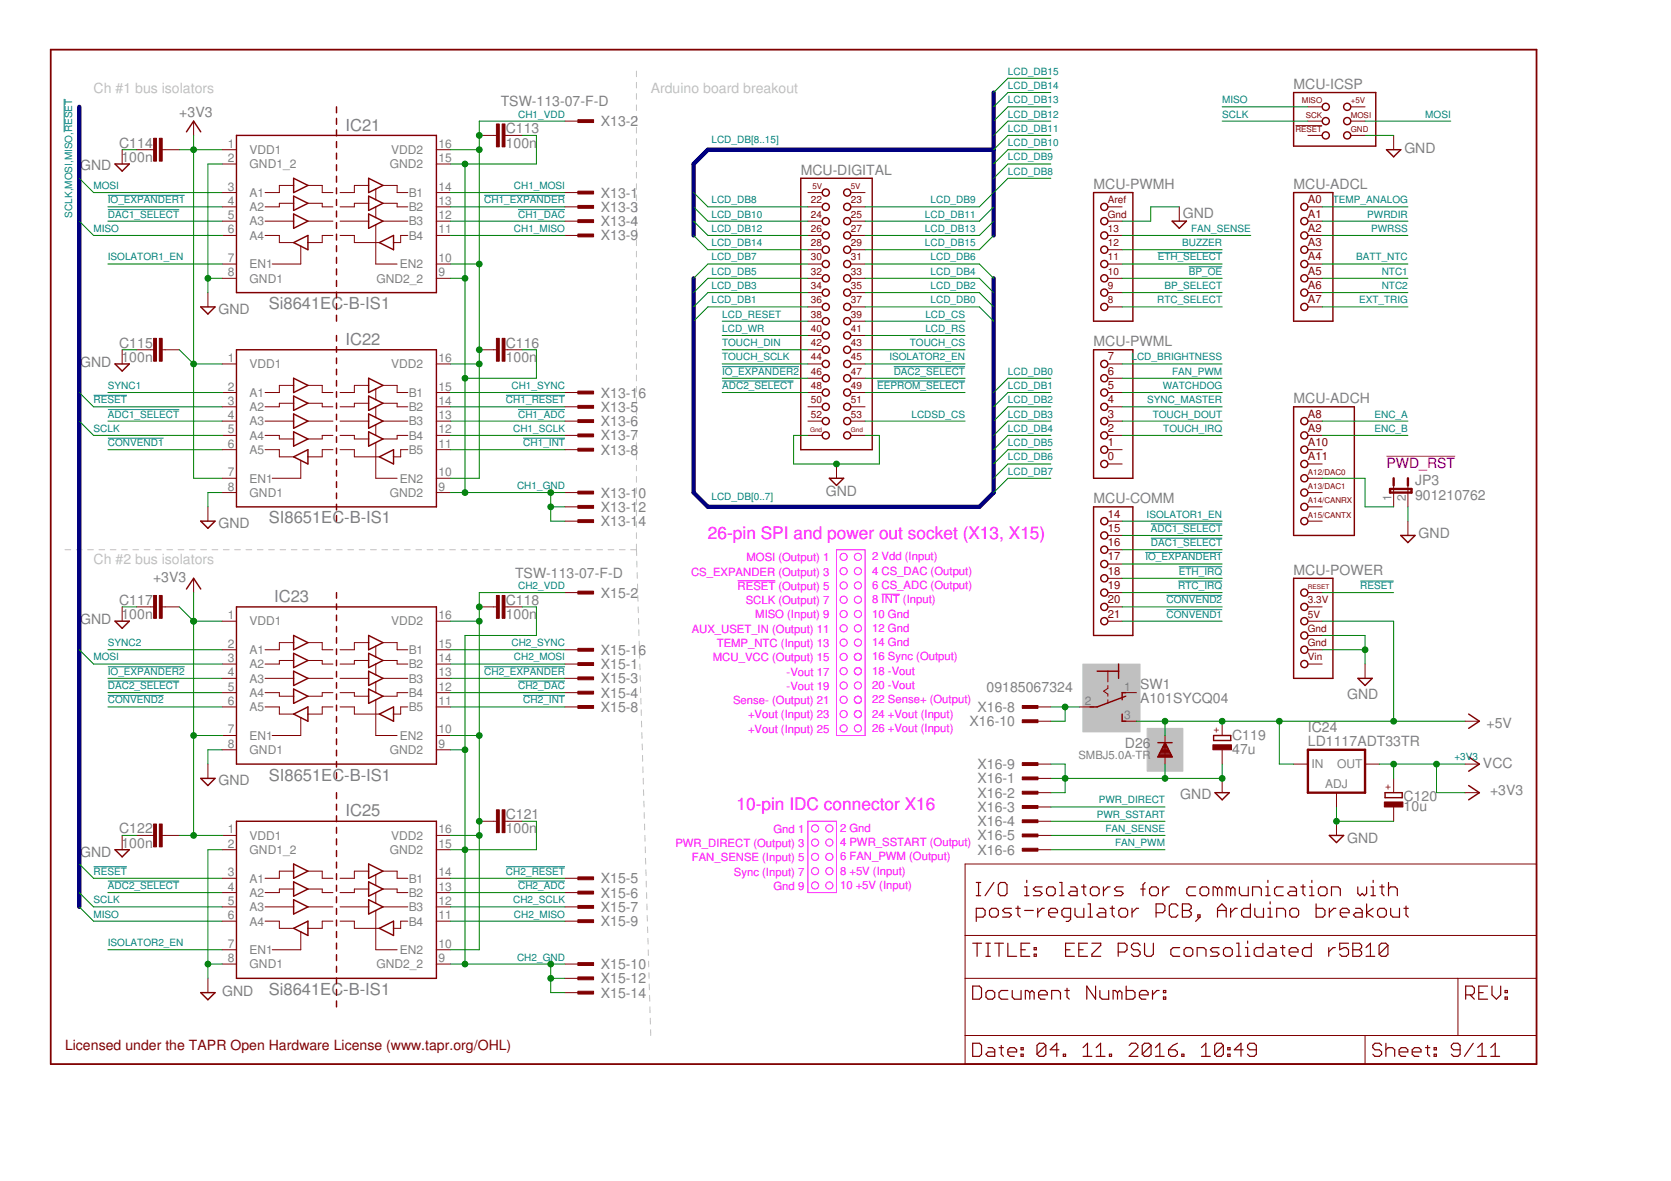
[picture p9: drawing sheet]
<svg xmlns="http://www.w3.org/2000/svg" width="297mm" height="210mm" viewBox="0 0 297 210" stroke-linecap="round" stroke-linejoin="round" font-family="sans-serif">
<defs><g id="words">
<g font-size="3.1" fill="#f0f">
<text x="125.8" y="95.8">26-pin SPI and power out socket (X13, X15)</text>
<text x="130.9" y="144.1">10-pin IDC connector X16</text>
</g>
<g font-size="2.9" fill="#808080">
<text x="61.4" y="23.2">IC21</text>
<text x="47.8" y="54.9">Si8641EC-B-IS1</text>
<text x="61.4" y="61.3">IC22</text>
<text x="47.8" y="93">SI8651EC-B-IS1</text>
<text x="48.7" y="107">IC23</text>
<text x="47.8" y="138.7">SI8651EC-B-IS1</text>
<text x="61.4" y="145.1">IC25</text>
<text x="47.8" y="176.8">Si8641EC-B-IS1</text>
</g>
<g font-size="2.5" fill="#c0c0c0">
<text x="16.6" y="16.4">Ch #1 bus isolators</text>
<text x="115.7" y="16.4">Arduino board breakout</text>
<text x="16.6" y="100.2">Ch #2 bus isolators</text>
</g>
<g font-size="2.5" fill="#808080">
<text x="230" y="15.8">MCU-ICSP</text>
<text x="31.9" y="20.8">+3V3</text>
<text x="89" y="18.9">TSW-113-07-F-D</text>
<text x="89.9" y="23.7">C113</text>
<text x="106.8" y="22.4">X13-2</text>
<text x="21.2" y="26.2">C114</text>
<text x="21.6" y="28.8">100n</text>
<text x="89.9" y="26.2">100n</text>
<text x="249.6" y="27.1">GND</text>
<text x="14.3" y="30.3">GND</text>
<text x="106.8" y="35.1">X13-1</text>
<text x="142.3" y="31">MCU-DIGITAL</text>
<text x="194.4" y="33.6">MCU-PWMH</text>
<text x="230" y="33.6">MCU-ADCL</text>
<text x="106.8" y="37.7">X13-3</text>
<text x="106.8" y="40.2">X13-4</text>
<text x="210.3" y="38.7">GND</text>
<text x="106.8" y="42.7">X13-9</text>
<text x="38.9" y="55.8">GND</text>
<text x="14.3" y="65.2">GND</text>
<text x="21.2" y="61.8">C115</text>
<text x="21.6" y="64.3">100n</text>
<text x="89.9" y="64.3">100n</text>
<text x="89.9" y="61.8">C116</text>
<text x="194.4" y="61.5">MCU-PWML</text>
<text x="106.8" y="70.7">X13-16</text>
<text x="230" y="71.7">MCU-ADCH</text>
<text x="106.8" y="73.2">X13-5</text>
<text x="106.8" y="75.7">X13-6</text>
<text x="106.8" y="78.3">X13-7</text>
<text x="106.8" y="80.8">X13-8</text>
<text x="106.8" y="88.4">X13-10</text>
<text x="146.8" y="88.2">GND</text>
<text x="194.4" y="89.5">MCU-COMM</text>
<text x="251.5" y="88.8">901210762</text>
<text x="251.5" y="86.3">JP3</text>
<text x="38.9" y="93.9">GND</text>
<text x="106.8" y="91">X13-12</text>
<text x="106.8" y="93.5">X13-14</text>
<text x="252.2" y="95.7">GND</text>
<text x="21.2" y="107.5">C117</text>
<text x="27.2" y="103.4">+3V3</text>
<text x="89.9" y="107.5">C118</text>
<text x="91.6" y="102.7">TSW-113-07-F-D</text>
<text x="106.8" y="106.2">X15-2</text>
<text x="230" y="102.2">MCU-POWER</text>
<text x="14.3" y="110.9">GND</text>
<text x="21.6" y="110">100n</text>
<text x="89.9" y="110">100n</text>
<text x="106.8" y="118.9">X15-1</text>
<text x="106.8" y="116.4">X15-16</text>
<text x="106.8" y="121.5">X15-3</text>
<text x="106.8" y="124">X15-4</text>
<text x="175.4" y="123">09185067324</text>
<text x="202.7" y="125">A101SYCQ04</text>
<text x="202.7" y="122.5">SW1</text>
<text x="239.5" y="124.2">GND</text>
<text x="106.8" y="126.5">X15-8</text>
<text x="172.4" y="129.1">X16-10</text>
<text x="173.7" y="126.5">X16-8</text>
<text x="219" y="131.5">C119</text>
<text x="232.5" y="130.1">IC24</text>
<text x="264.2" y="129.4">+5V</text>
<text x="173.7" y="136.7">X16-9</text>
<text x="200" y="133">D26</text>
<text x="219" y="134">47u</text>
<text x="232.5" y="132.6">LD1117ADT33TR</text>
<text x="263.6" y="136.4">VCC</text>
<text x="38.9" y="139.6">GND</text>
<text x="173.7" y="139.2">X16-1</text>
<text x="173.7" y="141.8">X16-2</text>
<text x="209.8" y="142">GND</text>
<text x="249.5" y="142.3">C120</text>
<text x="264.9" y="141.4">+3V3</text>
<text x="21.2" y="148.1">C122</text>
<text x="89.9" y="148.1">100n</text>
<text x="89.9" y="145.6">C121</text>
<text x="173.7" y="144.3">X16-3</text>
<text x="173.7" y="146.8">X16-4</text>
<text x="173.7" y="149.4">X16-5</text>
<text x="239.5" y="149.8">GND</text>
<text x="249.5" y="144.2">10u</text>
<text x="14.3" y="152.3">GND</text>
<text x="21.6" y="150.7">100n</text>
<text x="173.7" y="151.9">X16-6</text>
<text x="106.8" y="157">X15-5</text>
<text x="106.8" y="159.5">X15-6</text>
<text x="106.8" y="162.1">X15-7</text>
<text x="106.8" y="164.6">X15-9</text>
<text x="106.8" y="172.2">X15-10</text>
<text x="39.5" y="177.1">GND</text>
<text x="106.8" y="174.8">X15-12</text>
<text x="106.8" y="177.3">X15-14</text>
</g>
<text font-size="2.5" fill="#800080" x="246.5" y="83.1">PWD_RST</text>
<text font-size="2.5" fill="#800000" x="11.6" y="186.6">Licensed under the TAPR Open Hardware License (www.tapr.org/OHL)</text>
<g font-size="2.1" fill="#808080">
<text x="40.5" y="26.2">1</text>
<text x="40.5" y="28.8">2</text>
<text x="44.4" y="27.4">VDD1</text>
<text x="44.4" y="29.9">GND1_2</text>
<text x="69.3" y="29.9">GND2</text>
<text x="69.6" y="27.4">VDD2</text>
<text x="77.9" y="28.8">15</text>
<text x="77.9" y="26.2">16</text>
<text x="40.5" y="33.9">3</text>
<text x="44.4" y="35">A1</text>
<text x="72.6" y="35">B1</text>
<text x="77.9" y="33.9">14</text>
<text x="40.5" y="36.4">4</text>
<text x="40.5" y="38.9">5</text>
<text x="40.5" y="41.5">6</text>
<text x="44.4" y="37.5">A2</text>
<text x="44.4" y="40.1">A3</text>
<text x="72.6" y="40.1">B3</text>
<text x="72.6" y="37.5">B2</text>
<text x="77.9" y="41.5">11</text>
<text x="77.9" y="38.9">12</text>
<text x="77.9" y="36.4">13</text>
<text x="40.5" y="46.6">7</text>
<text x="44.4" y="42.6">A4</text>
<text x="44.4" y="47.7">EN1</text>
<text x="71.1" y="47.7">EN2</text>
<text x="72.6" y="42.6">B4</text>
<text x="77.9" y="46.6">10</text>
<text x="40.5" y="49.1">8</text>
<text x="44.4" y="50.2">GND1</text>
<text x="66.9" y="50.2">GND2_2</text>
<text x="77.9" y="49.1">9</text>
<text x="40.5" y="64.3">1</text>
<text x="44.4" y="65.5">VDD1</text>
<text x="69.6" y="65.5">VDD2</text>
<text x="77.9" y="64.3">16</text>
<text x="40.5" y="69.4">2</text>
<text x="40.5" y="72">3</text>
<text x="44.4" y="70.5">A1</text>
<text x="72.6" y="70.5">B1</text>
<text x="77.9" y="72">14</text>
<text x="77.9" y="69.4">15</text>
<text x="40.5" y="74.5">4</text>
<text x="40.5" y="77">5</text>
<text x="44.4" y="73.1">A2</text>
<text x="44.4" y="75.6">A3</text>
<text x="72.6" y="75.6">B3</text>
<text x="72.6" y="73.1">B2</text>
<text x="77.9" y="74.5">13</text>
<text x="77.9" y="77">12</text>
<text x="40.5" y="79.6">6</text>
<text x="44.4" y="80.7">A5</text>
<text x="44.4" y="78.2">A4</text>
<text x="72.6" y="80.7">B5</text>
<text x="72.6" y="78.2">B4</text>
<text x="77.9" y="79.6">11</text>
<text x="40.5" y="84.7">7</text>
<text x="40.5" y="87.2">8</text>
<text x="44.4" y="85.8">EN1</text>
<text x="44.4" y="88.3">GND1</text>
<text x="69.3" y="88.3">GND2</text>
<text x="71.1" y="85.8">EN2</text>
<text x="77.9" y="84.7">10</text>
<text x="77.9" y="87.2">9</text>
<text x="247.4" y="89.1" transform="rotate(-90 247.4 89.1)">1</text>
<text x="249.9" y="89.1" transform="rotate(-90 249.9 89.1)">2</text>
<text x="40.5" y="110">1</text>
<text x="44.4" y="111.2">VDD1</text>
<text x="69.6" y="111.2">VDD2</text>
<text x="77.9" y="110">16</text>
<text x="40.5" y="115.1">2</text>
<text x="40.5" y="117.7">3</text>
<text x="44.4" y="116.2">A1</text>
<text x="44.4" y="118.8">A2</text>
<text x="72.6" y="118.8">B2</text>
<text x="72.6" y="116.2">B1</text>
<text x="77.9" y="117.7">14</text>
<text x="77.9" y="115.1">15</text>
<text x="40.5" y="120.2">4</text>
<text x="40.5" y="125.3">6</text>
<text x="40.5" y="122.7">5</text>
<text x="44.4" y="121.3">A3</text>
<text x="44.4" y="123.9">A4</text>
<text x="72.6" y="121.3">B3</text>
<text x="72.6" y="123.9">B4</text>
<text x="77.9" y="125.3">11</text>
<text x="77.9" y="120.2">13</text>
<text x="77.9" y="122.7">12</text>
<text x="192.9" y="125.3">2</text>
<text x="199.8" y="122.7">1</text>
<text x="40.5" y="130.4">7</text>
<text x="44.4" y="126.4">A5</text>
<text x="44.4" y="131.5">EN1</text>
<text x="71.1" y="131.5">EN2</text>
<text x="72.6" y="126.4">B5</text>
<text x="77.9" y="130.4">10</text>
<text x="199.8" y="127.8">3</text>
<text x="40.5" y="132.9">8</text>
<text x="44.4" y="134">GND1</text>
<text x="69.3" y="134">GND2</text>
<text x="77.9" y="132.9">9</text>
<text x="233.1" y="136.4">IN</text>
<text x="237.7" y="136.4">OUT</text>
<text x="235.5" y="140.1">ADJ</text>
<text x="40.5" y="148.1">1</text>
<text x="44.4" y="149.3">VDD1</text>
<text x="69.6" y="149.3">VDD2</text>
<text x="77.9" y="148.1">16</text>
<text x="40.5" y="150.7">2</text>
<text x="40.5" y="155.8">3</text>
<text x="44.4" y="151.8">GND1_2</text>
<text x="69.3" y="151.8">GND2</text>
<text x="77.9" y="155.8">14</text>
<text x="77.9" y="150.7">15</text>
<text x="40.5" y="158.3">4</text>
<text x="40.5" y="160.8">5</text>
<text x="44.4" y="156.9">A1</text>
<text x="44.4" y="159.4">A2</text>
<text x="44.4" y="162">A3</text>
<text x="72.6" y="162">B3</text>
<text x="72.6" y="159.4">B2</text>
<text x="72.6" y="156.9">B1</text>
<text x="77.9" y="160.8">12</text>
<text x="77.9" y="158.3">13</text>
<text x="40.5" y="163.4">6</text>
<text x="44.4" y="164.5">A4</text>
<text x="72.6" y="164.5">B4</text>
<text x="77.9" y="163.4">11</text>
<text x="40.5" y="168.5">7</text>
<text x="40.5" y="171">8</text>
<text x="44.4" y="169.6">EN1</text>
<text x="44.4" y="172.1">GND1</text>
<text x="66.9" y="172.1">GND2_2</text>
<text x="71.1" y="169.6">EN2</text>
<text x="77.9" y="171">9</text>
<text x="77.9" y="168.5">10</text>
</g>
<g font-size="2" fill="#800000">
<text x="232.5" y="41.2">A2</text>
<text x="232.5" y="38.7">A1</text>
<text x="232.5" y="36.1">A0</text>
<text x="232.5" y="46.3">A4</text>
<text x="232.5" y="43.7">A3</text>
<text x="232.5" y="53.9">A7</text>
<text x="232.5" y="51.4">A6</text>
<text x="232.5" y="48.8">A5</text>
<text x="196.9" y="64.1">7</text>
<text x="196.9" y="71.7">4</text>
<text x="196.9" y="69.1">5</text>
<text x="196.9" y="66.6">6</text>
<text x="196.9" y="76.8">2</text>
<text x="196.9" y="74.2">3</text>
<text x="232.5" y="76.8">A9</text>
<text x="232.5" y="74.2">A8</text>
<text x="196.9" y="81.8">0</text>
<text x="196.9" y="79.3">1</text>
<text x="232.5" y="81.8">A11</text>
<text x="232.5" y="79.3">A10</text>
<text x="196.9" y="92">14</text>
<text x="196.9" y="94.5">15</text>
<text x="196.9" y="97.1">16</text>
<text x="196.9" y="99.6">17</text>
<text x="196.9" y="102.2">18</text>
<text x="196.9" y="104.7">19</text>
<text x="196.9" y="107.2">20</text>
<text x="196.9" y="109.8">21</text>
</g>
<g font-size="2" fill="#f0f">
<text x="132.7" y="99.8">MOSI (Output) 1</text>
<text x="155" y="99.6">2 Vdd (Input)</text>
<text x="122.8" y="102.3">CS_EXPANDER (Output) 3</text>
<text x="131.1" y="104.8">RESET (Output) 5</text>
<text x="132.6" y="107.4">SCLK (Output) 7</text>
<text x="155" y="104.7">6 CS_ADC (Output)</text>
<text x="155" y="107.2">8 INT (Input)</text>
<text x="155" y="102.2">4 CS_DAC (Output)</text>
<text x="123" y="112.5">AUX_USET_IN (Output) 11</text>
<text x="134.3" y="109.9">MISO (Input) 9</text>
<text x="155" y="109.8">10 Gnd</text>
<text x="155" y="112.3">12 Gnd</text>
<text x="126.7" y="117.5">MCU_VCC (Output) 15</text>
<text x="127.4" y="115">TEMP_NTC (Input) 13</text>
<text x="155" y="119.9">18 -Vout</text>
<text x="155" y="117.4">16 Sync (Output)</text>
<text x="155" y="114.8">14 Gnd</text>
<text x="130.3" y="125.2">Sense- (Output) 21</text>
<text x="139.8" y="122.6">-Vout 19</text>
<text x="139.8" y="120.1">-Vout 17</text>
<text x="155" y="125">22 Sense+ (Output)</text>
<text x="155" y="122.5">20 -Vout</text>
<text x="133" y="127.7">+Vout (Input) 23</text>
<text x="133" y="130.2">+Vout (Input) 25</text>
<text x="155" y="127.5">24 +Vout (Input)</text>
<text x="155" y="130.1">26 +Vout (Input)</text>
<text x="137.5" y="148">Gnd 1</text>
<text x="149.3" y="147.9">2 Gnd</text>
<text x="120.1" y="150.5">PWR_DIRECT (Output) 3</text>
<text x="123" y="153.1">FAN_SENSE (Input) 5</text>
<text x="130.4" y="155.6">Sync (Input) 7</text>
<text x="149.3" y="150.4">4 PWR_SSTART (Output)</text>
<text x="149.3" y="152.9">6 FAN_PWM (Output)</text>
<text x="149.3" y="155.5">8 +5V (Input)</text>
<text x="137.5" y="158.2">Gnd 9</text>
<text x="149.3" y="158">10 +5V (Input)</text>
</g>
<text font-size="2" fill="#808080" x="191.7" y="134.9">SMBJ5.0A-TR</text>
<g font-size="1.8" fill="#008080">
<text x="179.2" y="15.8">LCD_DB14</text>
<text x="179.2" y="13.3">LCD_DB15</text>
<text x="92.1" y="20.9">CH1_VDD</text>
<text x="179.2" y="23.4">LCD_DB11</text>
<text x="179.2" y="20.9">LCD_DB12</text>
<text x="179.2" y="18.4">LCD_DB13</text>
<text x="217.3" y="18.4">MISO</text>
<text x="217.3" y="20.9">SCLK</text>
<text x="253.4" y="20.9">MOSI</text>
<text x="126.5" y="25.3">LCD_DB[8..15]</text>
<text x="179.2" y="28.5">LCD_DB9</text>
<text x="179.2" y="26">LCD_DB10</text>
<text x="16.6" y="33.6">MOSI</text>
<text x="91.3" y="33.6">CH1_MOSI</text>
<text x="179.2" y="31">LCD_DB8</text>
<text x="12.8" y="38.7" transform="rotate(-90 12.8 38.7)">SCLK,MOSI,MISO,RESET</text>
<text x="16.6" y="41.2">MISO</text>
<text x="19.2" y="36.1">IO_EXPANDER1</text>
<text x="19.2" y="38.7">DAC1_SELECT</text>
<text x="86.1" y="36.1">CH1_EXPANDER</text>
<text x="91.3" y="41.2">CH1_MISO</text>
<text x="92.1" y="38.7">CH1_DAC</text>
<text x="126.5" y="36.1">LCD_DB8</text>
<text x="126.5" y="38.7">LCD_DB10</text>
<text x="126.5" y="41.2">LCD_DB12</text>
<text x="164.4" y="38.7">LCD_DB11</text>
<text x="164.4" y="41.2">LCD_DB13</text>
<text x="165.4" y="36.1">LCD_DB9</text>
<text x="211.8" y="41.2">FAN_SENSE</text>
<text x="236.9" y="36.1">TEMP_ANALOG</text>
<text x="243.1" y="38.7">PWRDIR</text>
<text x="243.8" y="41.2">PWRSS</text>
<text x="19.2" y="46.3">ISOLATOR1_EN</text>
<text x="126.5" y="43.7">LCD_DB14</text>
<text x="126.5" y="46.3">LCD_DB7</text>
<text x="164.4" y="43.7">LCD_DB15</text>
<text x="165.4" y="46.3">LCD_DB6</text>
<text x="205.8" y="46.3">ETH_SELECT</text>
<text x="210.1" y="43.7">BUZZER</text>
<text x="241.1" y="46.3">BATT_NTC</text>
<text x="126.5" y="48.8">LCD_DB5</text>
<text x="126.5" y="51.4">LCD_DB3</text>
<text x="126.5" y="53.9">LCD_DB1</text>
<text x="165.4" y="48.8">LCD_DB4</text>
<text x="165.4" y="51.4">LCD_DB2</text>
<text x="165.4" y="53.9">LCD_DB0</text>
<text x="205.7" y="53.9">RTC_SELECT</text>
<text x="207" y="51.4">BP_SELECT</text>
<text x="211.3" y="48.8">BP_OE</text>
<text x="241.6" y="53.9">EXT_TRIG</text>
<text x="245.6" y="48.8">NTC1</text>
<text x="245.6" y="51.4">NTC2</text>
<text x="128.4" y="56.4">LCD_RESET</text>
<text x="128.4" y="59">LCD_WR</text>
<text x="164.5" y="56.4">LCD_CS</text>
<text x="164.5" y="59">LCD_RS</text>
<text x="128.4" y="64.1">TOUCH_SCLK</text>
<text x="128.4" y="61.5">TOUCH_DIN</text>
<text x="158.1" y="64.1">ISOLATOR2_EN</text>
<text x="161.7" y="61.5">TOUCH_CS</text>
<text x="201.1" y="64.1">LCD_BRIGHTNESS</text>
<text x="16.6" y="71.7">RESET</text>
<text x="19.2" y="69.1">SYNC1</text>
<text x="89.9" y="71.7">CH1_RESET</text>
<text x="90.9" y="69.1">CH1_SYNC</text>
<text x="128.4" y="66.6">IO_EXPANDER2</text>
<text x="128.4" y="69.1">ADC2_SELECT</text>
<text x="155.9" y="69.1">EEPROM_SELECT</text>
<text x="158.9" y="66.6">DAC2_SELECT</text>
<text x="179.2" y="71.7">LCD_DB2</text>
<text x="179.2" y="69.1">LCD_DB1</text>
<text x="179.2" y="66.6">LCD_DB0</text>
<text x="203.9" y="71.7">SYNC_MASTER</text>
<text x="206.7" y="69.1">WATCHDOG</text>
<text x="208.4" y="66.6">FAN_PWM</text>
<text x="16.6" y="76.8">SCLK</text>
<text x="19.2" y="74.2">ADC1_SELECT</text>
<text x="91.2" y="76.8">CH1_SCLK</text>
<text x="92.1" y="74.2">CH1_ADC</text>
<text x="162" y="74.2">LCDSD_CS</text>
<text x="179.2" y="76.8">LCD_DB4</text>
<text x="179.2" y="74.2">LCD_DB3</text>
<text x="204.9" y="74.2">TOUCH_DOUT</text>
<text x="206.8" y="76.8">TOUCH_IRQ</text>
<text x="244.3" y="74.2">ENC_A</text>
<text x="244.3" y="76.8">ENC_B</text>
<text x="19.2" y="79.3">CONVEND1</text>
<text x="93" y="79.3">CH1_INT</text>
<text x="179.2" y="81.8">LCD_DB6</text>
<text x="179.2" y="79.3">LCD_DB5</text>
<text x="91.9" y="86.9">CH1_GND</text>
<text x="126.5" y="88.8">LCD_DB[0..7]</text>
<text x="179.2" y="84.4">LCD_DB7</text>
<text x="203.8" y="92">ISOLATOR1_EN</text>
<text x="204.6" y="94.5">ADC1_SELECT</text>
<text x="203.6" y="99.6">IO_EXPANDER1</text>
<text x="204.6" y="97.1">DAC1_SELECT</text>
<text x="92.1" y="104.7">CH2_VDD</text>
<text x="207.4" y="107.2">CONVEND2</text>
<text x="209.5" y="104.7">RTC_IRQ</text>
<text x="209.6" y="102.2">ETH_IRQ</text>
<text x="241.8" y="104.7">RESET</text>
<text x="207.4" y="109.8">CONVEND1</text>
<text x="16.6" y="117.4">MOSI</text>
<text x="19.2" y="119.9">IO_EXPANDER2</text>
<text x="19.2" y="114.8">SYNC2</text>
<text x="86.1" y="119.9">CH2_EXPANDER</text>
<text x="90.9" y="114.8">CH2_SYNC</text>
<text x="91.3" y="117.4">CH2_MOSI</text>
<text x="19.2" y="125">CONVEND2</text>
<text x="19.2" y="122.5">DAC2_SELECT</text>
<text x="92.1" y="122.5">CH2_DAC</text>
<text x="93" y="125">CH2_INT</text>
<text x="258.5" y="135.2">+3V3</text>
<text x="195.3" y="142.8">PWR_DIRECT</text>
<text x="195" y="145.3">PWR_SSTART</text>
<text x="196.5" y="147.9">FAN_SENSE</text>
<text x="16.6" y="155.5">RESET</text>
<text x="89.9" y="155.5">CH2_RESET</text>
<text x="198.2" y="150.4">FAN_PWM</text>
<text x="16.6" y="160.6">SCLK</text>
<text x="19.2" y="158">ADC2_SELECT</text>
<text x="91.2" y="160.6">CH2_SCLK</text>
<text x="92.1" y="158">CH2_ADC</text>
<text x="16.6" y="163.1">MISO</text>
<text x="91.3" y="163.1">CH2_MISO</text>
<text x="19.2" y="168.2">ISOLATOR2_EN</text>
<text x="91.9" y="170.7">CH2_GND</text>
</g>
<g font-size="1.8" fill="#800000">
<text x="144.2" y="36.1">22</text>
<text x="144.2" y="38.7">24</text>
<text x="144.2" y="41.2">26</text>
<text x="151.2" y="36.1">23</text>
<text x="151.2" y="38.7">25</text>
<text x="151.2" y="41.2">27</text>
<text x="196.9" y="41.2">13</text>
<text x="196.9" y="38.7">Gnd</text>
<text x="196.9" y="36.1">Aref</text>
<text x="144.2" y="43.7">28</text>
<text x="144.2" y="46.3">30</text>
<text x="151.2" y="43.7">29</text>
<text x="151.2" y="46.3">31</text>
<text x="196.9" y="46.3">11</text>
<text x="196.9" y="43.7">12</text>
<text x="144.2" y="48.8">32</text>
<text x="144.2" y="51.4">34</text>
<text x="144.2" y="53.9">36</text>
<text x="151.2" y="48.8">33</text>
<text x="151.2" y="51.4">35</text>
<text x="151.2" y="53.9">37</text>
<text x="196.9" y="48.8">10</text>
<text x="196.9" y="51.4">9</text>
<text x="196.9" y="53.9">8</text>
<text x="144.2" y="56.4">38</text>
<text x="144.2" y="59">40</text>
<text x="151.2" y="56.4">39</text>
<text x="151.2" y="59">41</text>
<text x="144.2" y="61.5">42</text>
<text x="144.2" y="64.1">44</text>
<text x="151.2" y="61.5">43</text>
<text x="151.2" y="64.1">45</text>
<text x="144.2" y="66.6">46</text>
<text x="144.2" y="69.1">48</text>
<text x="144.2" y="71.7">50</text>
<text x="151.2" y="66.6">47</text>
<text x="151.2" y="69.1">49</text>
<text x="151.2" y="71.7">51</text>
<text x="144.2" y="74.2">52</text>
<text x="151.2" y="74.2">53</text>
<text x="232.5" y="107.2">3.3V</text>
<text x="232.5" y="112.3">Gnd</text>
<text x="232.5" y="109.8">5V</text>
<text x="232.5" y="117.4">Vin</text>
<text x="232.5" y="114.8">Gnd</text>
<text x="216.7" y="130.3" transform="rotate(-90 216.7 130.3)">+</text>
<text x="247.2" y="140.5" transform="rotate(-90 247.2 140.5)">+</text>
</g>
<g font-size="1.4" fill="#800000">
<text x="230.3" y="23.4">RESET</text>
<text x="231.4" y="18.4">MISO</text>
<text x="232.1" y="20.9">SCK</text>
<text x="240.1" y="23.4">GND</text>
<text x="240.1" y="20.9">MOSI</text>
<text x="240.1" y="18.4">+5V</text>
<text x="144.4" y="33.6">5V</text>
<text x="151.2" y="33.6">5V</text>
<text x="232.5" y="89.5">A14/CANRX</text>
<text x="232.5" y="86.9">A13/DAC1</text>
<text x="232.5" y="84.4">A12/DAC0</text>
<text x="232.5" y="92">A15/CANTX</text>
</g>
<g font-size="1.1" fill="#800000">
<text x="144" y="76.8">Gnd</text>
<text x="151.2" y="76.8">Gnd</text>
<text x="232.5" y="104.7">RESET</text>
</g>
</g></defs>
<g fill="none" stroke="#c0c0c0" stroke-width=".18">
<path d="M113.1 12.6v1M113.1 14.6v1M113.1 16.6v1.1M113.1 18.6v1M113.1 20.6v1.1M113.1 22.6v1M113.1 24.6v1.1M113.1 26.6v1M113.1 28.7v1M113.1 30.6v1.1M113.1 32.7v1M113.1 34.6v1.1"/>
<path d="M113.1 36.7v1M113.1 38.7v1M113.1 40.7v1M113.1 42.7v1M113.1 44.7v1M113.1 46.7v1M113.1 48.7v1M113.1 50.7v1M113.1 52.7v1M113.1 54.7v1M113.1 56.7v1M113.1 58.7v1"/>
<path d="M113.1 60.7v1M113.1 62.7v1M113.1 64.7v1M113.1 66.7v1M113.1 68.7v1M113.1 70.7v1M113.1 72.7v1M113.1 74.7v1M113.1 76.7v1M113.1 78.7v1M11.6 97.7h1M13.6 97.7h1"/>
<path d="M15.6 97.7h1M17.6 97.7h1M19.6 97.7h1M21.6 97.7h1M23.6 97.7h1M25.6 97.7h1M27.6 97.7h1.1M29.7 97.7h1M31.7 97.7h1M33.7 97.7h1M35.7 97.7h1M37.7 97.7h1"/>
<path d="M39.7 97.7h1M41.7 97.7h1M43.7 97.7h1M45.7 97.7h1.1M47.8 97.7h1M49.8 97.7h1M51.8 97.7h1M53.8 97.7h1M55.8 97.7h1M57.8 97.7h1M59.8 97.7h1M61.8 97.7h1"/>
<path d="M63.9 97.7h1M65.9 97.7h1M67.9 97.7h1M69.9 97.7h1M71.9 97.7h1M73.9 97.7h1M75.9 97.7h1M77.9 97.7h1.1M79.9 97.7h1.1M82 97.7h1M84 97.7h1M86 97.7h1"/>
<path d="M88 97.7h1M90 97.7h1M92 97.7h1M94 97.7h1M96 97.7h1M98 97.7h1.1M100.1 97.7h1M102.1 97.7h1M104.1 97.7h1M106.1 97.7h1M108.1 97.7h1M110.1 97.7h1"/>
<path d="M112.1 97.7h1M113.1 80.7v1M113.1 82.7v1M113.1 84.7v1M113.1 86.7v1M113.1 88.7v1M113.1 90.7v1M113.1 92.7v1M113.1 94.7v1M113.1 96.7v1M113.1 97.7l.1 1M113.2 99.7v1.1"/>
<path d="M113.3 101.8v1M113.3 103.8v1M113.4 105.8v1.1M113.4 107.9l.1 1M113.5 109.9v1M113.6 111.9v1.1M113.6 114v1M113.7 116v1M113.7 118l.1 1M113.8 120.1v1M113.9 122.1v1M113.9 124.1v1"/>
<path d="M114 126.2v1M114 128.2l.1 1M114.1 130.2v1M114.2 132.2v1.1M114.2 134.3v1M114.3 136.3v1M114.3 138.3l.1 1.1M114.4 140.4v1M114.4 142.4l.1 1M114.5 144.4v1.1M114.6 146.5v1M114.6 148.5l.1 1"/>
<path d="M114.7 150.5v1.1M114.7 152.5l.1 1.1M114.8 154.6l.1 1M114.9 156.6v1M114.9 158.6l.1 1.1M115 160.7v1M115 162.7l.1 1M115.1 164.7v1.1M115.2 166.8v1M115.2 168.8l.1 1M115.3 170.8v1.1M115.4 172.9v1"/>
<path d="M115.4 174.9v1M115.5 176.9v1M115.5 178.9v1.1M115.6 181v1M115.7 183v1"/>
</g>
<g fill="#c0c0c0" stroke="#c0c0c0" stroke-width=".18">
<path d="M203.9 129.5h6.4v7.6h-6.4z"/>
<path d="M192.5 118h10.1v12.1h-10.1z"/>
</g>
<g fill="none" stroke="#800000" stroke-width=".21">
<path d="M173.5 159.2h.8M173.5 156.8h.8M173.9 156.8v2.4M176.7 156.8l-1.6 2.4M177.8 156.8h.8l.4 .4v1.6l-.4 .4h-.8l-.3-.4v-1.6zM182.1 159.2h.8M182.1 157.6h.4v1.6M182.5 156.5v.3M185.3 157.6h-1.2l-.4 .4 .4 .4h.7l.5 .4-.5 .4h-1.1M186 158l.4-.4h.8l.4 .4v.8l-.4 .4h-.8l-.4-.4zM188.4 159.2h.7M188.4 156.8h.4v2.4"/>
<path d="M190.3 157.6h.8l.4 .4v1.2h-1.2l-.4-.4 .4-.4h1.2M192.3 157.6h.7M192.7 157.2v1.6l.3 .4M193.8 158l.4-.4h.8l.4 .4v.8l-.4 .4h-.8l-.4-.4zM196.2 157.6v1.6M197.3 157.6h-.4l-.7 .8M199.7 157.6h-1.2l-.4 .4 .4 .4h.8l.4 .4-.4 .4h-1.2M202.8 158h.8M203.6 156.8l-.4 .4v2M204.3 158l.4-.4h.8l.4 .4v.8l-.4 .4h-.8l-.4-.4zM206.7 157.6v1.6M207.9 157.6h-.4l-.8 .8"/>
<path d="M212.5 157.6h-1.2l-.3 .4v.8l.3 .4h1.2M213.3 158l.4-.4h.8l.4 .4v.8l-.4 .4h-.8l-.4-.4zM216.4 158l-.4-.4h-.4v1.6M216.4 158v1.2M216.4 158l.4-.4 .4 .4v1.2M218.8 158l-.4-.4h-.4v1.6M218.8 158v1.2M218.8 158l.4-.4 .3 .4v1.2M220.3 157.6v1.2l.4 .4h1.2v-1.6M222.7 159.2v-1.6h1.1l.4 .4v1.2M225 159.2h.8M225 157.6h.4v1.6"/>
<path d="M225.4 156.5v.3M228.1 157.6h-1.2l-.3 .4v.8l.3 .4h1.2M229.3 157.6h.8l.4 .4v1.2h-1.2l-.4-.4 .4-.4h1.2M231.2 157.6h.8M231.6 157.2v1.6l.4 .4M232.8 159.2h.8M232.8 157.6h.4v1.6M233.2 156.5v.3M234.4 158l.3-.4h.8l.4 .4v.8l-.4 .4h-.8l-.3-.4zM236.7 159.2v-1.6h1.2l.4 .4v1.2M241.4 157.6v1.2l.4 .4 .3-.4 .4 .4 .4-.4v-1.2M243.7 159.2h.8"/>
<path d="M243.7 157.6h.4v1.6M244.1 156.5v.3M245.3 157.6h.7M245.7 157.2v1.6l.3 .4M246.8 158l.4-.4h.8l.4 .4v1.2M246.8 156.8v2.4M172.9 175.3h1.2l.4 .3v1.6l-.4 .4h-1.2zM172.9 167.6h1.6M173.5 163h1.2l.4-.4v-.8l-.4-.4h-1.2v2.4M173.7 167.6v2.4M175.3 176.4l.3-.4h.8l.4 .4v.8l-.4 .4h-.8l-.3-.4zM175.3 167.6h.7"/>
<path d="M175.3 170h.7M175.6 167.6v2.4M175.9 161.8l.4-.4h.8l.4 .4v.8l-.4 .4h-.8l-.4-.4zM176.8 167.6h1.6M177.6 167.6v2.4M179.2 167.6v2.4h1.5M179.2 176h-1.2l-.4 .4v.8l.4 .4h1.2M179.8 161.4h-1.2l-.4 .4 .4 .4h.8l.4 .4-.4 .4h-1.2M179.9 176v1.2l.4 .4h1.2v-1.6M180.6 161.4h.8M181 161v1.6l.4 .4M181.5 168.8h.8"/>
<path d="M182.1 161.8h1.6M183 167.6h-1.5v2.4h1.5M183 176.4l-.3-.4h-.4v1.6M183 176.4l.5-.4 .3 .4v1.2M183 176.4v1.2M183.8 169.6h.4v.4h-.4zM183.8 168.4h.4v.4h-.4zM184.5 161.4v1.6M184.6 176.8h1.6v-.4l-.4-.4h-.8l-.4 .4v.8l.4 .4h.8M185.6 161.4h-.3l-.8 .8M186.4 162.2h1.6v-.4l-.4-.4h-.8l-.4 .4v.8l.4 .4h.8M186.9 177.6v-1.6h1.2l.4 .4v1.2"/>
<path d="M189.3 176h.8M189.4 168.8h.8M189.7 175.6v1.6l.4 .4M190.3 163h-1.2l-.3-.4v-.8l.3-.4h1.2v2l-.4 .4h-.4M191 167.6h-1.6v2.4h1.6M191.1 161.4v1.2l.4 .4h1.2v-1.6M191.8 168.8h.8M193.3 167.6h-1.5v2.4h1.5M193.4 160.7h.4v2.3M193.4 163h.8M194.1 167.6h1.6v.4l-1.6 1.6v.4h1.6M194.8 175.3v2.3l-1.6-2.3v2.3"/>
<path d="M195.4 161.4h.8l.4 .4v1.2h-1.2l-.4-.4 .4-.4h1.2M195.5 176v1.2l.4 .4h1.2v-1.6M197.3 161.4h.8M197.7 161v1.6l.4 .4M198.6 176.4l-.4-.4h-.3v1.6M198.6 176.4v1.2M198.6 176.4l.4-.4 .4 .4v1.2M198.8 169.2h1.1l.4-.4v-.8l-.4-.4h-1.1v2.4M198.9 161.8l.4-.4h.8l.3 .4v.8l-.3 .4h-.8l-.4-.4zM200.2 175.3v2.3h1.2l.4-.4v-.8l-.4-.4h-1.2M201.2 161.4v1.6M202.4 161.4h-.4l-.8 .8"/>
<path d="M202.5 176.8h1.6v-.4l-.4-.4h-.8l-.4 .4v.8l.4 .4h.8M202.7 168l-.4-.4h-.8l-.4 .4v.4l.4 .4h.8l.4 .4v.4l-.4 .4h-.8l-.4-.4M203.5 167.6v2l.4 .4h.7l.4-.4v-2M204.9 176v1.6M205.5 162.2h1.2l.4-.4v-.8l-.4-.3h-1.2v2.3M206.1 176h-.4l-.8 .8M206.8 177.2h.4v.4h-.4zM206.8 176h.4v.4h-.4zM209.4 161l-.4-.3h-.8l-.3 .3v1.6l.3 .4h.8l.4-.4M209.7 168.4h-1.2l-.4 .4v.8l.4 .4h1.2M210.2 160.7h1.1l.5 .3v.4l-.5 .4 .5 .4v.4l-.5 .4h-1.1zM210.2 161.8h1.1"/>
<path d="M210.5 168.8l.4-.4h.7l.4 .4v.8l-.4 .4h-.7l-.4-.4zM212.8 170v-1.6h1.2l.4 .4v1.2M212.9 162.6h.4v.4h-.4zM213.3 163l-.8 .8M216.4 163v-1.6l.8-.7 .8 .7v1.6M216.4 161.8h1.6M216.7 168.4h-1.2l-.3 .4 .3 .4h.8l.4 .4-.4 .4h-1.1M217.5 168.8l.4-.4h.8l.4 .4v.8l-.4 .4h-.8l-.4-.4zM218.8 161.4v1.6M219.8 167.6h.4v2.4M219.8 170h.8M219.9 161.4h-.4l-.7 .8"/>
<path d="M221.4 170h.8M221.4 168.4h.4v1.6M221.8 167.3v.3M222.3 160.7v2.3h-1.2l-.4-.4v-.8l.4-.4h1.2M223.1 161.4v1.2l.3 .4h1.2v-1.6M224.5 167.6v2.4h-1.2l-.4-.4v-.8l.4-.4h1.2M225.4 161.4h.4v1.6M225.4 163h.8M225.7 168.4h.8l.3 .4v1.2h-1.1l-.4-.4 .4-.4h1.1M225.8 160.3v.4M226.9 163v-1.6h1.2l.4 .4v1.2M227.6 168.4h.8"/>
<path d="M228 168v1.6l.4 .4M229.2 169.2h1.5v-.4l-.3-.4h-.8l-.4 .4v.8l.4 .4h.8M229.3 161.8l.4-.4h.8l.3 .4v.8l-.3 .4h-.8l-.4-.4zM233.1 167.6v2.4h-1.2l-.4-.4v-.8l.4-.4h1.2M234 160.7v2.3h1.1l.4-.4v-.8l-.4-.4h-1.1M236.2 168.4v1.6M236.3 161.4v1.6M237.4 168.4h-.4l-.8 .8M237.5 161.4h-.4l-.8 .8M238.3 162.2h1.5v-.4l-.4-.4h-.8l-.3 .4v.8l.3 .4h.8M239.7 167.6h-1.6v1.2l.8-.4h.4l.4 .4v.8l-.4 .4h-.8l-.4-.4M240.5 167.6h1.2l.3 .4v.4l-.3 .4 .3 .4v.4l-.3 .4h-1.2z"/>
<path d="M240.5 168.8h1.2M241 161.4h.8l.3 .4v1.2h-1.1l-.4-.4 .4-.4h1.1M242.8 170h1.6M242.8 168.4l.8-.8v2.4M242.9 160.7v2.3M244.1 161.4l-1.2 .8 1.2 .8M244.9 161.8l.4-.4h.7l.4 .4v.8l-.4 .4h-.7l-.4-.4zM246.7 168l-.4-.4h-.7l-.4 .4v1.6M246.7 168v1.6l-.4 .4h-.7l-.4-.4M246.7 168l-1.5 1.6M247.2 161.4v1.2l.4 .4h1.2v-1.6M249.6 161.4h.7"/>
<path d="M249.9 161v1.6l.4 .4M260.5 176.8h1.2l.4-.4v-.8l-.4-.3h-1.2v2.3M261.3 176.8l.8 .8M262.9 176.4h.8M264.4 175.3h-1.5v2.3h1.5M265.2 175.3v1.5l.8 .8 .8-.8v-1.5M267.5 177.2h.4v.4h-.4zM267.5 176h.4v.4h-.4zM172.9 185.4h1.2l.4 .4v1.6l-.4 .3h-1.2zM175.6 186.2h.8l.4 .4v1.1h-1.2l-.3-.3 .3-.4h1.2M177.6 186.2h.8M178 185.8v1.6l.4 .3"/>
<path d="M179.2 187h1.5v-.4l-.4-.4h-.8l-.3 .4v.8l.3 .3h.8M181.5 187.4h.4v.3h-.4zM181.5 186.2h.4v.4h-.4zM185.9 185.8v1.6l-.4 .3h-.8l-.4-.3M185.9 185.8l-.4-.4h-.8l-.4 .4v1.6M185.9 185.8l-1.6 1.6M188.2 186.6h-1.5l1.2-1.2v2.3M189 187.4h.4v.3h-.4zM192.5 187.7h1.6M192.5 186.2l.8-.8v2.3M194.9 187.7h1.5M194.9 186.2l.7-.8v2.3"/>
<path d="M197.2 187.4h.4v.3h-.4zM200.7 185.8l.4-.4h.8l.4 .4v.4l-1.6 1.5h1.6M204.6 185.8v1.6l-.4 .3h-.7l-.4-.3M204.6 185.8l-.4-.4h-.7l-.4 .4v1.6M204.6 185.8l-1.5 1.6M205.4 187.7h1.5M205.4 186.2l.8-.8v2.3M207.7 186.6h1.2l.4 .4v.4l-.4 .3h-.8l-.4-.3zM209.3 185.4l-.8 .4-.8 .8M210.1 187.4h.4v.3h-.4zM213.6 187.7h1.5M213.6 186.2l.8-.8v2.3"/>
<path d="M217.5 185.8l-.4-.4h-.8l-.4 .4v1.6M217.5 185.8v1.6l-.4 .3h-.8l-.4-.3M217.5 185.8l-1.6 1.6M218.2 187.4h.5v.3h-.5zM218.2 186.2h.5v.4h-.5zM221 186.6h-1.6l1.2-1.2v2.3M223.3 186.6h-1.2l-.3-.4v-.4l.3-.4h.8l.4 .4v1.6l-.4 .3h-.8l-.3-.3M245.6 185.8l-.4-.4h-.8l-.4 .4v.4l.4 .4h.8l.4 .4v.4l-.4 .3h-.8l-.4-.3M246.4 186.6l.4-.4h.7l.4 .4v1.1M246.4 185.4v2.3M248.7 187h1.6v-.4l-.4-.4h-.8l-.4 .4v.8l.4 .3h.8M251 187h1.6v-.4l-.4-.4h-.8l-.4 .4v.8l.4 .3h.8"/>
<path d="M253.4 186.2h.8M253.8 185.8v1.6l.4 .3M254.9 187.4h.4v.3h-.4zM254.9 186.2h.4v.4h-.4zM259.5 186.6h-1.1l-.4-.4v-.4l.4-.4h.8l.3 .4v1.6l-.3 .3h-.8l-.4-.3M261.9 185.4l-1.6 2.3M262.7 187.7h1.5M262.7 186.2l.8-.8v2.3M265 187.7h1.6M265 186.2l.8-.8v2.3"/>
</g>
<g fill="none" stroke="#800000" stroke-width=".18">
<path d="M232.5 19h2.5M240.1 19h2.6M21.7 26.6v2.5M24.3 26.6h3M28.8 26.6h3.1M34.4 21.5v2.6M39.5 26.6h2.5M39.5 39.3h2.5M39.5 36.8h2.5M39.5 34.2h2.5M39.5 29.1h2.5M47.1 39.3h5.1"/>
<path d="M52.2 33h-2.5v1.2h-2.6M52.2 36.1h-2.5v.7h-2.6M54.7 33h2.6v1.2h1.9M54.7 36.1h2.6v.7h1.9M54.7 39.3h4.5M60.5 39.3h5M65.5 33h-2.5v1.2h-2.5M65.5 36.1h-2.5v.7h-2.5M66.8 33.6v1.9M66.8 36.8v1.9M66.8 39.9v7h3.8M68.1 33h2.5v1.2h1.9"/>
<path d="M68.1 36.1h2.5v.7h1.9M68.1 39.3h4.4M77.6 26.6h2.5M77.6 39.3h2.5M77.6 36.8h2.5M77.6 34.2h2.5M77.6 29.1h2.5M85.2 24.1h3M89.8 24.1h3M100.4 21.5h2.6M100.4 39.3h2.6M100.4 36.8h2.6"/>
<path d="M100.4 34.2h2.6M143.6 39.3h2.6M143.6 36.8h2.6M143.6 34.2h2.6M151.2 39.3h2.6M151.2 36.8h2.6M151.2 34.2h2.6M196.9 39.3h2.6M196.9 36.8h2.6M209.6 36.8v2.5M230.3 22.3h4.7M232.5 24.1h2.5"/>
<path d="M232.5 21.5h2.5M232.5 39.3h2.5M232.5 36.8h2.5M240.1 24.1h2.6M240.1 21.5h2.6M247.7 24.1v2.5M37 52v2.5M39.5 49.5h2.5M39.5 46.9h2.5M39.5 41.8h2.5M47.1 41.8h2.6v1.3h2.5M53.5 43.8v3.1h-5.1"/>
<path d="M59.2 41.8h-1.9v1.3h-2.6M60.5 41.8h2.5v1.3h4.4M72.5 41.8h-1.3v1.3h-1.2M77.6 49.5h2.5M77.6 46.9h2.5M77.6 41.8h2.5M100.4 41.8h2.6M143.6 54.5h2.6M143.6 52h2.6M143.6 49.5h2.6M143.6 46.9h2.6M143.6 44.4h2.6"/>
<path d="M143.6 41.8h2.6M143.6 57.1h2.6M143.6 59.6h2.6M151.2 54.5h2.6M151.2 52h2.6M151.2 49.5h2.6M151.2 46.9h2.6M151.2 44.4h2.6M151.2 41.8h2.6M151.2 57.1h2.6M151.2 59.6h2.6M196.9 54.5h2.6"/>
<path d="M196.9 52h2.6M196.9 49.5h2.6M196.9 46.9h2.6M196.9 44.4h2.6M196.9 41.8h2.6M232.5 54.5h2.5M232.5 52h2.5M232.5 49.5h2.5M232.5 46.9h2.5M232.5 44.4h2.5M232.5 41.8h2.5M21.7 62.2v2.5"/>
<path d="M24.3 62.2h3M28.8 62.2h3.1M39.5 79.9h2.5M39.5 77.4h2.5M39.5 74.8h2.5M39.5 64.7h2.5M39.5 69.8h2.5M39.5 72.3h2.5M47.1 77.4h2.6v.6h2.5M47.1 79.9h2.6v1.3h2.5M47.1 74.8h5.1M52.2 68.5h-2.5v1.3h-2.6"/>
<path d="M52.2 71.7h-2.5v.6h-2.6M54.7 68.5h2.6v1.3h1.9M54.7 71.7h2.6v.6h1.9M54.7 74.8h4.5M59.2 77.4h-1.9v.6h-2.6M59.2 79.9h-1.9v1.3h-2.6M60.5 77.4h2.5v.6h2.5M60.5 79.9h2.5v1.3h4.4M60.5 74.8h5M65.5 68.5h-2.5v1.3h-2.5M65.5 71.7h-2.5v.6h-2.5M66.8 69.1v1.9"/>
<path d="M66.8 72.3v1.9M66.8 75.5v1.9M66.8 78.7v6.3h3.8M68.1 68.5h2.5v1.3h1.9M68.1 71.7h2.5v.6h1.9M68.1 74.8h4.4M72.5 77.4h-1.9v.6h-2.5M72.5 79.9h-1.3v1.3h-1.2M77.6 79.9h2.5M77.6 77.4h2.5M77.6 74.8h2.5M77.6 64.7h2.5"/>
<path d="M77.6 69.8h2.5M77.6 72.3h2.5M85.2 62.2h3M89.8 62.2h3M100.4 79.9h2.6M100.4 77.4h2.6M100.4 74.8h2.6M100.4 69.8h2.6M100.4 72.3h2.6M143.6 62.2h2.6M143.6 77.4h2.6M143.6 74.8h2.6"/>
<path d="M143.6 64.7h2.6M143.6 67.2h2.6M143.6 69.8h2.6M143.6 72.3h2.6M151.2 62.2h2.6M151.2 77.4h2.6M151.2 74.8h2.6M151.2 64.7h2.6M151.2 67.2h2.6M151.2 69.8h2.6M151.2 72.3h2.6M196.9 79.9h2.6"/>
<path d="M196.9 77.4h2.6M196.9 74.8h2.6M196.9 64.7h2.6M196.9 67.2h2.6M196.9 69.8h2.6M196.9 72.3h2.6M232.5 79.9h2.5M232.5 77.4h2.5M232.5 74.8h2.5M37 90.1v2.5M39.5 87.5h2.5M39.5 85h2.5"/>
<path d="M53.5 81.8v3.2h-5.1M77.6 87.5h2.5M77.6 85h2.5M100.4 92.6h2.6M100.4 90.1h2.6M100.4 87.5h2.6M148.7 82.5v2.5M196.9 92.6h2.6M196.9 82.5h2.6M196.9 95.2h2.6M196.9 97.7h2.6M232.5 92.6h2.5"/>
<path d="M232.5 90.1h2.5M232.5 87.5h2.5M232.5 85h2.5M232.5 82.5h2.5M247.7 86.3v3.8M250.3 86.3v3.8M250.3 92.6v2.6M21.7 107.9v2.5M24.3 107.9h3M28.8 107.9h3.1M34.4 102.8v2.5M39.5 110.4h2.5"/>
<path d="M39.5 118h2.5M39.5 115.5h2.5M52.2 114.2h-2.5v1.3h-2.6M52.2 117.4h-2.5v.6h-2.6M54.7 114.2h2.6v1.3h1.9M54.7 117.4h2.6v.6h1.9M65.5 114.2h-2.5v1.3h-2.5M65.5 117.4h-2.5v.6h-2.5M66.8 114.9v1.9M66.8 118v1.9M68.1 114.2h2.5v1.3h1.9M68.1 117.4h2.5v.6h1.9"/>
<path d="M77.6 110.4h2.5M77.6 118h2.5M77.6 115.5h2.5M85.2 107.9h3M89.8 107.9h3M100.4 105.3h2.6M100.4 118h2.6M100.4 115.5h2.6M196.9 107.9h2.6M196.9 100.2h2.6M196.9 102.8h2.6M196.9 105.3h2.6"/>
<path d="M196.9 110.4h2.6M196.9 119.3v1.9M232.5 107.9h2.5M232.5 105.3h2.5M232.5 110.4h2.5M232.5 118h2.5M232.5 115.5h2.5M232.5 112.9h2.5M242.7 118v2.6M37 135.8v2.5M39.5 125.6h2.5M39.5 123.1h2.5"/>
<path d="M39.5 120.6h2.5M39.5 130.7h2.5M39.5 133.3h2.5M47.1 123.1h2.6v.6h2.5M47.1 125.6h2.6v1.3h2.5M47.1 120.6h5.1M53.5 127.6v3.1h-5.1M54.7 120.6h4.5M59.2 123.1h-1.9v.6h-2.6M59.2 125.6h-1.9v1.3h-2.6M60.5 123.1h2.5v.6h2.5M60.5 125.6h2.5v1.3h4.4"/>
<path d="M60.5 120.6h5M66.8 121.2v1.9M66.8 124.4v6.3h3.8M68.1 120.6h4.4M72.5 123.1h-1.9v.6h-2.5M72.5 125.6h-1.3v1.3h-1.2M77.6 125.6h2.5M77.6 123.1h2.5M77.6 120.6h2.5M77.6 130.7h2.5M77.6 133.3h2.5M100.4 125.6h2.6"/>
<path d="M100.4 123.1h2.6M100.4 120.6h2.6M184.3 128.2h2.5M184.3 135.8h2.5M184.3 125.6h2.5M184.3 138.3h2.5M191.9 125.6h2.5M196.9 121.8v.5l-.7 .6 .7 .5v.3M196.9 124.4v.6M199.5 128.2h2.5M199.5 123.1h2.5M207.1 130.7v5.1"/>
<path d="M217.3 128.2v2.5M217.3 133.3v2.5M217.3 138.3v2.6M230 135.8h2.5M242.7 135.8h2.5M247.7 138.3v2.6M260.4 128.2h2.6M260.4 135.8h2.6M21.7 148.5v2.5M24.3 148.5h3M28.8 148.5h3.1M39.5 148.5h2.5"/>
<path d="M39.5 151h2.5M39.5 156.1h2.5M39.5 158.6h2.5M52.2 154.8h-2.5v1.3h-2.6M52.2 158h-2.5v.6h-2.6M54.7 154.8h2.6v1.3h1.9M54.7 158h2.6v.6h1.9M65.5 154.8h-2.5v1.3h-2.5M65.5 158h-2.5v.6h-2.5M66.8 155.5v1.9M66.8 158.6v1.9M68.1 154.8h2.5v1.3h1.9"/>
<path d="M68.1 158h2.5v.6h1.9M77.6 148.5h2.5M77.6 151h2.5M77.6 156.1h2.5M77.6 158.6h2.5M85.2 146h3M89.8 146h3M100.4 156.1h2.6M100.4 158.6h2.6M171.6 153.6h101.5v35.5h-101.5zM184.3 146h2.5M184.3 148.5h2.5"/>
<path d="M184.3 151h2.5M184.3 140.9h2.5M184.3 143.4h2.5M237.6 140.9v2.5M237.6 146v2.5M247.7 143.4v2.6M260.4 140.9h2.6M37 173.9v2.5M39.5 161.2h2.5M39.5 163.7h2.5M39.5 168.8h2.5M39.5 171.3h2.5"/>
<path d="M47.1 161.2h5.1M47.1 163.7h2.6v1.3h2.5M53.5 165.6v3.2h-5.1M54.7 161.2h4.5M59.2 163.7h-1.9v1.3h-2.6M60.5 161.2h5M60.5 163.7h2.5v1.3h4.4M66.8 161.8v7h3.8M68.1 161.2h4.4M72.5 163.7h-1.3v1.3h-1.2M77.6 161.2h2.5M77.6 163.7h2.5"/>
<path d="M77.6 168.8h2.5M77.6 171.3h2.5M100.4 173.9h2.6M100.4 161.2h2.6M100.4 163.7h2.6M100.4 171.3h2.6M100.4 176.4h2.6M171.6 173.9h101.5M171.6 166.3h101.5M259.2 173.9v10.1M171.6 184h101.5M242.7 184v5.1"/>
</g>
<g fill="#800000" stroke="#800000" stroke-width=".18">
<path d="M89.3 22h.5v4.1h-.5z"/>
<path d="M88.2 22h.6v4.1h-.6z"/>
<path d="M89.3 143.9h.5v4.1h-.5z"/>
<path d="M88.2 143.9h.6v4.1h-.6z"/>
<path d="M89.3 60.1h.5v4.1h-.5z"/>
<path d="M88.2 60.1h.6v4.1h-.6z"/>
<path d="M89.3 105.8h.5v4.1h-.5z"/>
<path d="M88.2 105.8h.6v4.1h-.6z"/>
<path d="M27.3 24.6h.5v4h-.5z"/>
<path d="M28.3 24.6h.5v4h-.5z"/>
<path d="M27.3 60.1h.5v4.1h-.5z"/>
<path d="M28.3 60.1h.5v4.1h-.5z"/>
<path d="M27.3 105.8h.5v4.1h-.5z"/>
<path d="M28.3 105.8h.5v4.1h-.5z"/>
<path d="M27.3 146.5h.5v4h-.5z"/>
<path d="M28.3 146.5h.5v4h-.5z"/>
<path d="M246.1 142.5h3.3v.9h-3.3z"/>
<path d="M102.7 34h2.8v.5h-2.8z"/>
<path d="M102.7 21.3h2.8v.5h-2.8z"/>
<path d="M102.7 36.5h2.8v.5h-2.8z"/>
<path d="M102.7 39.1h2.8v.5h-2.8z"/>
<path d="M102.7 72.1h2.8v.5h-2.8z"/>
<path d="M102.7 74.6h2.8v.5h-2.8z"/>
<path d="M102.7 77.1h2.8v.5h-2.8z"/>
<path d="M102.7 79.7h2.8v.5h-2.8z"/>
<path d="M102.7 41.6h2.8v.5h-2.8z"/>
<path d="M102.7 87.3h2.8v.5h-2.8z"/>
<path d="M102.7 117.8h2.8v.5h-2.8z"/>
<path d="M102.7 105.1h2.8v.5h-2.8z"/>
<path d="M102.7 120.3h2.8v.5h-2.8z"/>
<path d="M102.7 122.9h2.8v.5h-2.8z"/>
<path d="M102.7 155.9h2.8v.5h-2.8z"/>
<path d="M102.7 158.4h2.8v.5h-2.8z"/>
<path d="M102.7 160.9h2.8v.5h-2.8z"/>
<path d="M102.7 125.4h2.8v.5h-2.8z"/>
<path d="M102.7 163.5h2.8v.5h-2.8z"/>
<path d="M102.7 171.1h2.8v.5h-2.8z"/>
<path d="M181.7 138.1h2.8v.5h-2.8z"/>
<path d="M181.7 140.6h2.8v.5h-2.8z"/>
<path d="M181.7 143.2h2.8v.5h-2.8z"/>
<path d="M181.7 145.7h2.8v.5h-2.8z"/>
<path d="M181.7 148.2h2.8v.5h-2.8z"/>
<path d="M102.7 89.8h2.8v.5h-2.8z"/>
<path d="M102.7 92.4h2.8v.5h-2.8z"/>
<path d="M102.7 69.5h2.8v.5h-2.8z"/>
<path d="M102.7 173.6h2.8v.5h-2.8z"/>
<path d="M102.7 176.2h2.8v.5h-2.8z"/>
<path d="M102.7 115.2h2.8v.5h-2.8z"/>
<path d="M181.7 125.4h2.8v.5h-2.8z"/>
<path d="M181.7 135.6h2.8v.5h-2.8z"/>
<path d="M181.7 127.9h2.8v.5h-2.8z"/>
<path d="M181.7 150.8h2.8v.5h-2.8z"/>
<path d="M215.6 132.4h3.3v.9h-3.3z"/>
</g>
<path d="M9 8.8h264.1v180.3h-264.1z" fill="none" stroke="#800000" stroke-width=".32"/>
<g fill="none" stroke="#800000" stroke-width=".25">
<path d="M59.8 19v1M230 16.4h14.6v9.6h-14.6zM20.4 29.1h2.6l-1.3 1.3zM33.1 23.4l1.3-1.9 1.3 1.9M42 24.1h35.6v27.9h-35.6zM52.2 31.7l2.5 1.3-2.5 1.2zM52.2 34.9l2.5 1.2-2.5 1.3zM52.2 38l2.5 1.3-2.5 1.3zM59.8 21v1.1M59.8 23.1v1.1M59.8 25.2v1M59.8 27.2v1.1"/>
<path d="M59.8 29.3v1M59.8 31.3v1.1M59.8 33.4v1M59.8 35.5v1M59.8 37.5v1.1M59.8 39.6v1M65.5 31.7l2.6 1.3-2.6 1.2zM65.5 34.9l2.6 1.2-2.6 1.3zM65.5 38l2.6 1.3-2.6 1.3zM142.3 31.7h12.7v48.2h-12.7zM194.4 34.2h7v22.9h-7zM208.4 39.3h2.5l-1.3 1.3z"/>
<path d="M230 34.2h6.9v22.9h-6.9zM246.5 26.6h2.5l-1.3 1.3zM35.7 54.5h2.5l-1.2 1.3zM52.2 43.1l2.5-1.3v2.6zM59.8 41.6v1.1M59.8 43.7v1M59.8 45.7v1.1M59.8 47.8v1.1M59.8 49.8v1.1M59.8 51.9v1.1M59.8 54v1M59.8 56v1.1"/>
<path d="M59.8 59.6v1M67.4 43.1l2.6-1.3v2.6zM20.4 64.7h2.6l-1.3 1.3zM42 62.2h35.6v27.9h-35.6zM52.2 67.2l2.5 1.3-2.5 1.3zM52.2 70.4l2.5 1.3-2.5 1.2zM52.2 73.6l2.5 1.2-2.5 1.3zM52.2 76.8l2.5 1.2-2.5 1.3zM59.8 61.6v1M59.8 63.6v1M59.8 65.6v1M59.8 67.6v1"/>
<path d="M59.8 69.6v1M59.8 71.6v1M59.8 73.6v1M59.8 75.6v1M59.8 77.6v1M59.8 79.6v1M65.5 67.2l2.6 1.3-2.6 1.3zM65.5 70.4l2.6 1.3-2.6 1.2zM65.5 73.6l2.6 1.2-2.6 1.3zM65.5 76.8l2.6 1.2-2.6 1.3zM194.4 62.2h7v22.8h-7zM230 72.3h10.7v22.9h-10.7z"/>
<path d="M35.7 92.6h2.5l-1.2 1.3zM52.2 81.2l2.5-1.3v2.6zM59.8 81.6v1M59.8 83.6v1M59.8 85.6v1M59.8 87.6v1M59.8 89.6v1M59.8 91.6v1M67.4 81.2l2.6-1.3v2.6zM147.4 85h2.6l-1.3 1.3zM194.4 90.1h7v22.8h-7zM249 95.2h2.5l-1.2 1.2z"/>
<path d="M20.4 110.4h2.6l-1.3 1.3zM33.1 104.7l1.3-1.9 1.3 1.9M42 107.9h35.6v27.9h-35.6zM52.2 112.9l2.5 1.3-2.5 1.3zM52.2 116.1l2.5 1.3-2.5 1.3zM52.2 119.3l2.5 1.3-2.5 1.2zM59.8 105.3v1M59.8 107.3v1M59.8 109.3v1M59.8 111.3v1M59.8 113.3v1M59.8 115.3v1"/>
<path d="M59.8 117.3v1M59.8 119.3v1M65.5 112.9l2.6 1.3-2.6 1.3zM65.5 116.1l2.6 1.3-2.6 1.3zM65.5 119.3l2.6 1.3-2.6 1.2zM195 119.3h3.8M198.8 118v2.6M230 102.8h6.9v17.8h-6.9zM35.7 138.3h2.5l-1.2 1.3zM52.2 122.5l2.5 1.2-2.5 1.3zM52.2 126.9l2.5-1.3v2.6zM59.8 121.3v1"/>
<path d="M59.8 123.3v1M59.8 125.3v1M59.8 127.3v1M59.8 129.3v1M59.8 131.3v1M59.8 133.3v1M59.8 135.3v1M59.8 137.3v1M65.5 122.5l2.6 1.2-2.6 1.3zM67.4 126.9l2.6-1.3v2.6zM199.5 126.9v1.3h.6M200.1 123.7l-5.1 1.9h-1.2"/>
<path d="M200.1 123.1h-.6v1.3M205.8 132h2.6M205.9 134.5h2.4M206 134.2h2.2M206.1 134h2M206.2 133.8h1.8M206.3 133.6h1.6M206.4 133.3h1.4M206.5 133.1h1.2M206.7 132.9h.9M206.8 132.7h.7M206.9 132.5h.4"/>
<path d="M207 132.2h.2M207.1 132l1.3 2.5h-2.6zM207.1 132h.1M215.7 130.7h3.1v.9h-3.1zM241.4 120.6h2.5l-1.2 1.2zM261.1 126.9l1.9 1.3-1.9 1.3M261.1 134.5l1.9 1.3-1.9 1.3M261.1 139.6l1.9 1.3-1.9 1.3M20.4 151h2.6l-1.3 1.3zM42 146h35.6v27.9h-35.6zM52.2 153.6l2.5 1.2-2.5 1.3zM52.2 156.7l2.5 1.3-2.5 1.3z"/>
<path d="M52.2 159.9l2.5 1.3-2.5 1.3zM59.8 140.9v1M59.8 142.9v1.1M59.8 145v1M59.8 147v1.1M59.8 149.1v1.1M59.8 151.2v1M59.8 153.2v1.1M59.8 155.3v1M59.8 157.3v1.1M59.8 159.4v1M65.5 153.6l2.6 1.2-2.6 1.3z"/>
<path d="M65.5 156.7l2.6 1.3-2.6 1.3zM65.5 159.9l2.6 1.3-2.6 1.3zM216 140.9h2.5l-1.2 1.3zM236.3 148.5h2.5l-1.2 1.3zM246.2 140.9h3.1v.9h-3.1zM35.7 176.4h2.5l-1.2 1.3zM52.2 165l2.5-1.3v2.6zM59.8 161.5v1M59.8 163.5v1.1M59.8 165.6v1M59.8 167.6v1.1M59.8 169.7v1"/>
<path d="M59.8 171.7v1.1M59.8 173.8v1.1M59.8 175.9v1M59.8 177.9v1.1M67.4 165l2.6-1.3v2.6z"/>
<circle cx="235.7" cy="19" r=".64"/>
<circle cx="239.5" cy="19" r=".64"/>
<circle cx="146.8" cy="36.8" r=".64"/>
<circle cx="146.8" cy="39.3" r=".64"/>
<circle cx="146.8" cy="34.2" r=".64"/>
<circle cx="150.6" cy="34.2" r=".64"/>
<circle cx="150.6" cy="39.3" r=".64"/>
<circle cx="150.6" cy="36.8" r=".64"/>
<circle cx="196.3" cy="36.8" r=".64"/>
<circle cx="196.3" cy="39.3" r=".64"/>
<circle cx="231.9" cy="39.3" r=".64"/>
<circle cx="231.9" cy="36.8" r=".64"/>
<circle cx="235.7" cy="24.1" r=".64"/>
<circle cx="235.7" cy="21.5" r=".64"/>
<circle cx="239.5" cy="24.1" r=".64"/>
<circle cx="239.5" cy="21.5" r=".64"/>
<circle cx="146.8" cy="44.4" r=".64"/>
<circle cx="146.8" cy="57.1" r=".64"/>
<circle cx="146.8" cy="59.6" r=".64"/>
<circle cx="146.8" cy="46.9" r=".64"/>
<circle cx="146.8" cy="52" r=".64"/>
<circle cx="146.8" cy="49.5" r=".64"/>
<circle cx="146.8" cy="54.5" r=".64"/>
<circle cx="146.8" cy="41.8" r=".64"/>
<circle cx="150.6" cy="44.4" r=".64"/>
<circle cx="150.6" cy="59.6" r=".64"/>
<circle cx="150.6" cy="46.9" r=".64"/>
<circle cx="150.6" cy="52" r=".64"/>
<circle cx="150.6" cy="49.5" r=".64"/>
<circle cx="150.6" cy="54.5" r=".64"/>
<circle cx="150.6" cy="57.1" r=".64"/>
<circle cx="150.6" cy="41.8" r=".64"/>
<circle cx="196.3" cy="52" r=".64"/>
<circle cx="196.3" cy="49.5" r=".64"/>
<circle cx="196.3" cy="46.9" r=".64"/>
<circle cx="196.3" cy="54.5" r=".64"/>
<circle cx="196.3" cy="44.4" r=".64"/>
<circle cx="196.3" cy="41.8" r=".64"/>
<circle cx="231.9" cy="54.5" r=".64"/>
<circle cx="231.9" cy="49.5" r=".64"/>
<circle cx="231.9" cy="46.9" r=".64"/>
<circle cx="231.9" cy="44.4" r=".64"/>
<circle cx="231.9" cy="52" r=".64"/>
<circle cx="231.9" cy="41.8" r=".64"/>
<circle cx="146.8" cy="64.7" r=".64"/>
<circle cx="146.8" cy="62.2" r=".64"/>
<circle cx="146.8" cy="67.2" r=".64"/>
<circle cx="146.8" cy="72.3" r=".64"/>
<circle cx="146.8" cy="74.8" r=".64"/>
<circle cx="146.8" cy="77.4" r=".64"/>
<circle cx="146.8" cy="69.8" r=".64"/>
<circle cx="150.6" cy="74.8" r=".64"/>
<circle cx="150.6" cy="72.3" r=".64"/>
<circle cx="150.6" cy="64.7" r=".64"/>
<circle cx="150.6" cy="62.2" r=".64"/>
<circle cx="150.6" cy="69.8" r=".64"/>
<circle cx="150.6" cy="67.2" r=".64"/>
<circle cx="150.6" cy="77.4" r=".64"/>
<circle cx="196.3" cy="67.2" r=".64"/>
<circle cx="196.3" cy="72.3" r=".64"/>
<circle cx="196.3" cy="64.7" r=".64"/>
<circle cx="196.3" cy="79.9" r=".64"/>
<circle cx="196.3" cy="74.8" r=".64"/>
<circle cx="196.3" cy="77.4" r=".64"/>
<circle cx="196.3" cy="69.8" r=".64"/>
<circle cx="231.9" cy="79.9" r=".64"/>
<circle cx="231.9" cy="77.4" r=".64"/>
<circle cx="231.9" cy="74.8" r=".64"/>
<circle cx="196.3" cy="82.5" r=".64"/>
<circle cx="196.3" cy="95.2" r=".64"/>
<circle cx="196.3" cy="97.7" r=".64"/>
<circle cx="196.3" cy="92.6" r=".64"/>
<circle cx="231.9" cy="82.5" r=".64"/>
<circle cx="231.9" cy="85" r=".64"/>
<circle cx="231.9" cy="92.6" r=".64"/>
<circle cx="231.9" cy="90.1" r=".64"/>
<circle cx="231.9" cy="87.5" r=".64"/>
<circle cx="196.3" cy="110.4" r=".64"/>
<circle cx="196.3" cy="107.9" r=".64"/>
<circle cx="196.3" cy="102.8" r=".64"/>
<circle cx="196.3" cy="105.3" r=".64"/>
<circle cx="196.3" cy="100.2" r=".64"/>
<circle cx="231.9" cy="118" r=".64"/>
<circle cx="231.9" cy="112.9" r=".64"/>
<circle cx="231.9" cy="115.5" r=".64"/>
<circle cx="231.9" cy="107.9" r=".64"/>
<circle cx="231.9" cy="105.3" r=".64"/>
<circle cx="231.9" cy="110.4" r=".64"/>
</g>
<path d="M247.1 86.9h3.8v.6h-3.8zM247.7 85v1.3M250.3 85v1.3M232.5 133.3h10.2v7.6h-10.2z" fill="none" stroke="#800000" stroke-width=".42"/>
<path d="M14.1 19v142.2M176.6 16.4v25.4M176.6 26.6h-50.8l-2.5 2.5v12.7M123.3 49.5v38l2.5 2.6h48.3l2.5-2.6v-38" fill="none" stroke="#000080" stroke-width=".76"/>
<g fill="none" stroke="#008000" stroke-width=".18">
<path d="M186.8 19h-7.6l-2.6 2.5M186.8 16.4h-7.6l-2.6 2.6M186.8 13.9h-7.6l-2.6 2.5M217.3 19h15.2M14.1 31.7l2.5 2.5h22.9M14.1 39.3l2.5 2.5h22.9M19.2 39.3h20.3M19.2 36.8h20.3M21.7 26.6h2.6M31.9 26.6h7.6M34.4 24.1v60.9h5.1M39.5 29.1h-2.5v22.9"/>
<path d="M80.1 26.6h5.1M80.1 39.3h20.3M80.1 36.8h20.3M80.1 34.2h20.3M82.7 29.1v58.4M92.8 24.1h2.6v5h-15.3M100.4 21.5h-15.2v63.5h-5.1M123.3 36.8l2.5 2.5h17.8M123.3 34.2l2.5 2.6h17.8M123.3 39.3l2.5 2.5h17.8M176.6 36.8l-2.5 2.5h-20.3M176.6 39.3l-2.5 2.5h-20.3"/>
<path d="M186.8 26.6h-7.6l-2.6 2.5M186.8 21.5h-7.6l-2.6 2.6M186.8 29.1h-7.6l-2.6 2.6M186.8 31.7h-7.6l-5.1 5.1h-20.3M186.8 24.1h-7.6l-2.6 2.5M209.6 36.8h-5v2.5h-5.1M217.3 21.5h15.2M235 39.3h15.3M235 36.8h15.3M242.7 21.5h15.2M242.7 24.1h5M19.2 46.9h20.3"/>
<path d="M37 49.5h2.5M80.1 46.9h5.1M80.1 49.5h2.6M80.1 41.8h20.3M123.3 41.8l2.5 2.6h17.8M128.4 57.1h15.2M128.4 59.6h15.2M143.6 46.9h-17.8l-2.5 2.6M143.6 49.5h-17.8l-2.5 2.5M143.6 52h-17.8l-2.5 2.5M143.6 54.5h-17.8l-2.5 2.6M153.8 46.9h20.3l2.5 2.6"/>
<path d="M153.8 49.5h20.3l2.5 2.5M153.8 52h20.3l2.5 2.5M153.8 54.5h20.3l2.5 2.6M153.8 57.1h17.8M153.8 59.6h17.8M176.6 41.8l-2.5 2.6h-20.3M199.5 46.9h17.8M199.5 49.5h17.8M199.5 41.8h22.8M199.5 52h17.8M199.5 44.4h17.8M199.5 54.5h17.8"/>
<path d="M235 46.9h15.3M235 49.5h15.3M235 41.8h15.3M235 52h15.3M235 54.5h15.3M14.1 74.8l2.5 2.6h22.9M14.1 69.8l2.5 2.5h22.9M19.2 74.8h20.3M19.2 79.9h20.3M19.2 69.8h20.3M21.7 62.2h2.6M31.9 62.2l2.5 2.5h5.1"/>
<path d="M80.1 64.7h5.1M80.1 77.4h20.3M80.1 74.8h20.3M80.1 79.9h20.3M80.1 69.8h20.3M80.1 72.3h20.3M92.8 62.2h2.6v5h-12.7M128.4 64.7h15.2M128.4 62.2h15.2M128.4 67.2h15.2M128.4 69.8h15.2M143.6 77.4h-2.5v5.1h15.2v-5.1h-2.5"/>
<path d="M153.8 64.7h17.8M153.8 62.2h17.8M153.8 74.8h17.8M153.8 67.2h17.8M153.8 69.8h17.8M186.8 77.4h-7.6l-2.6 2.5M186.8 74.8h-7.6l-2.6 2.6M186.8 79.9h-7.6l-2.6 2.6M186.8 67.2h-7.6l-2.6 2.6M186.8 69.8h-7.6l-2.6 2.5M186.8 72.3h-7.6l-2.6 2.5M199.5 64.7h17.8"/>
<path d="M199.5 77.4h17.8M199.5 74.8h17.8M199.5 67.2h17.8M199.5 69.8h17.8M199.5 72.3h17.8M235 77.4h15.3M235 74.8h15.3M39.5 87.5h-2.5v2.6M80.1 87.5h20.3M97.9 87.5v5.1h2.5M97.9 90.1h2.5M186.8 85h-7.6l-2.6 2.5"/>
<path d="M186.8 82.5h-7.6l-2.6 2.5M199.5 97.7h17.8M199.5 95.2h17.8M199.5 92.6h17.8M235 85h7.7v5.1h5M250.3 90.1v2.5M14.1 115.5l2.5 2.5h22.9M19.2 115.5h20.3M21.7 107.9h2.6M31.9 107.9l2.5 2.5h5.1M34.4 105.3v43.2M80.1 110.4h5.1"/>
<path d="M80.1 115.5h20.3M80.1 118h20.3M92.8 107.9h2.6v5h-12.7v58.4M100.4 105.3h-15.2v63.5h-5.1M199.5 105.3h17.8M199.5 110.4h17.8M199.5 107.9h17.8M199.5 100.2h17.8M199.5 102.8h17.8M235 105.3h12.7M235 110.4h12.7v17.8M235 112.9h7.7v5.1"/>
<path d="M235 115.5h7.7M19.2 125.6h20.3M19.2 120.6h20.3M19.2 123.1h20.3M34.4 130.7h5.1M39.5 133.3h-2.5v2.5M80.1 130.7h5.1M80.1 133.3h2.6M80.1 125.6h20.3M80.1 120.6h20.3M80.1 123.1h20.3M186.8 135.8h2.5v5.1h-2.5"/>
<path d="M186.8 125.6h5.1M189.3 125.6v2.6h-2.5M202 128.2h58.4M207.1 128.2v2.5M207.1 135.8v2.5M217.3 135.8v2.5h-30.5M227.4 128.2v7.6h2.6M245.2 135.8h15.2M247.7 135.8v2.5M255.4 135.8v5.1h5M14.1 153.6l2.5 2.5h22.9M14.1 158.6l2.5 2.6h22.9"/>
<path d="M19.2 158.6h20.3M21.7 148.5h2.6M31.9 148.5h7.6M39.5 151h-2.5v22.9M80.1 148.5h5.1M80.1 158.6h20.3M80.1 156.1h20.3M92.8 146h2.6v5h-15.3M186.8 148.5h20.3M186.8 151h20.3M186.8 146h20.3M186.8 143.4h20.3"/>
<path d="M237.6 143.4v2.6h10.1M14.1 161.2l2.5 2.5h22.9M19.2 168.8h20.3M37 171.3h2.5M80.1 171.3h20.3M80.1 161.2h20.3M80.1 163.7h20.3M97.9 171.3v5.1h2.5M97.9 173.9h2.5"/>
</g>
<g fill="#008000" stroke="#008000" stroke-width=".18">
<circle cx="85.2" cy="26.6" r=".51"/>
<circle cx="85.2" cy="62.2" r=".51"/>
<circle cx="85.2" cy="64.7" r=".51"/>
<circle cx="85.2" cy="46.9" r=".51"/>
<circle cx="85.2" cy="24.1" r=".51"/>
<circle cx="85.2" cy="130.7" r=".51"/>
<circle cx="85.2" cy="148.5" r=".51"/>
<circle cx="85.2" cy="146" r=".51"/>
<circle cx="85.2" cy="110.4" r=".51"/>
<circle cx="85.2" cy="107.9" r=".51"/>
<circle cx="37" cy="49.5" r=".51"/>
<circle cx="37" cy="171.3" r=".51"/>
<circle cx="148.7" cy="82.5" r=".51"/>
<circle cx="237.6" cy="146" r=".51"/>
<circle cx="217.3" cy="138.3" r=".51"/>
<circle cx="189.3" cy="138.3" r=".51"/>
<circle cx="207.1" cy="138.3" r=".51"/>
<circle cx="242.7" cy="115.5" r=".51"/>
<circle cx="34.4" cy="64.7" r=".51"/>
<circle cx="34.4" cy="26.6" r=".51"/>
<circle cx="34.4" cy="110.4" r=".51"/>
<circle cx="34.4" cy="148.5" r=".51"/>
<circle cx="34.4" cy="130.7" r=".51"/>
<circle cx="247.7" cy="135.8" r=".51"/>
<circle cx="255.4" cy="135.8" r=".51"/>
<circle cx="227.4" cy="128.2" r=".51"/>
<circle cx="217.3" cy="128.2" r=".51"/>
<circle cx="247.7" cy="128.2" r=".51"/>
<circle cx="207.1" cy="128.2" r=".51"/>
<circle cx="189.3" cy="125.6" r=".51"/>
<circle cx="82.7" cy="67.2" r=".51"/>
<circle cx="82.7" cy="87.5" r=".51"/>
<circle cx="82.7" cy="29.1" r=".51"/>
<circle cx="82.7" cy="49.5" r=".51"/>
<circle cx="97.9" cy="87.5" r=".51"/>
<circle cx="97.9" cy="90.1" r=".51"/>
<circle cx="82.7" cy="133.3" r=".51"/>
<circle cx="82.7" cy="151" r=".51"/>
<circle cx="82.7" cy="171.3" r=".51"/>
<circle cx="97.9" cy="171.3" r=".51"/>
<circle cx="97.9" cy="173.9" r=".51"/>
</g>
<g fill="none" stroke="#f0f" stroke-width=".18">
<path d="M148.7 97.7h5.1v33h-5.1zM131.1 103.2h6.7M156.7 105.6h3.3M143.6 146h5.1v12.6h-5.1z"/>
<circle cx="150" cy="99" r=".64"/>
<circle cx="152.5" cy="99" r=".64"/>
<circle cx="150" cy="106.6" r=".64"/>
<circle cx="150" cy="116.8" r=".64"/>
<circle cx="150" cy="119.3" r=".64"/>
<circle cx="150" cy="104.1" r=".64"/>
<circle cx="150" cy="114.2" r=".64"/>
<circle cx="150" cy="111.7" r=".64"/>
<circle cx="150" cy="101.5" r=".64"/>
<circle cx="150" cy="109.1" r=".64"/>
<circle cx="152.5" cy="104.1" r=".64"/>
<circle cx="152.5" cy="106.6" r=".64"/>
<circle cx="152.5" cy="109.1" r=".64"/>
<circle cx="152.5" cy="114.2" r=".64"/>
<circle cx="152.5" cy="119.3" r=".64"/>
<circle cx="152.5" cy="111.7" r=".64"/>
<circle cx="152.5" cy="101.5" r=".64"/>
<circle cx="152.5" cy="116.8" r=".64"/>
<circle cx="150" cy="129.5" r=".64"/>
<circle cx="150" cy="126.9" r=".64"/>
<circle cx="150" cy="121.8" r=".64"/>
<circle cx="150" cy="124.4" r=".64"/>
<circle cx="152.5" cy="126.9" r=".64"/>
<circle cx="152.5" cy="129.5" r=".64"/>
<circle cx="152.5" cy="124.4" r=".64"/>
<circle cx="152.5" cy="121.8" r=".64"/>
<circle cx="144.9" cy="149.8" r=".64"/>
<circle cx="144.9" cy="157.4" r=".64"/>
<circle cx="144.9" cy="147.2" r=".64"/>
<circle cx="144.9" cy="152.3" r=".64"/>
<circle cx="144.9" cy="154.8" r=".64"/>
<circle cx="147.4" cy="154.8" r=".64"/>
<circle cx="147.4" cy="157.4" r=".64"/>
<circle cx="147.4" cy="149.8" r=".64"/>
<circle cx="147.4" cy="152.3" r=".64"/>
<circle cx="147.4" cy="147.2" r=".64"/>
</g>
<g fill="none" stroke="#008080" stroke-width=".18">
<path d="M11.4 17.6v5.9M19.2 34.7h13.6M19.2 37.3h12.7M86.1 34.7h14.3M92.1 37.3h8.3M205.8 44.9h11.5M211.3 47.4h6M16.6 70.3h6M19.2 72.8h12.7M19.2 77.9h9.9M89.9 70.3h10.5M92.1 72.8h8.3"/>
<path d="M93 77.9h7.4M128.4 65.2h13.6M128.4 67.7h12.7M155.9 67.7h15.7M158.9 65.2h12.7M203.6 98.2h13.7M204.6 95.7h12.7M204.6 93.1h12.7M19.2 118.5h13.6M86.1 118.5h14.3M207.3 108.4h10M207.3 105.8h10"/>
<path d="M209.4 103.3h7.9M209.5 100.7h7.8M241.8 103.3h5.9M19.2 123.6h9.9M19.2 121.1h12.7M92.1 121.1h8.3M93 123.6h7.4M16.6 154.1h6M19.2 156.6h12.7M89.9 154.1h10.5M92.1 156.6h8.3"/>
</g>
<path d="M246.5 81.1h12.2" fill="none" stroke="#800080" stroke-width=".18"/>
<use href="#words"/>
</svg>
